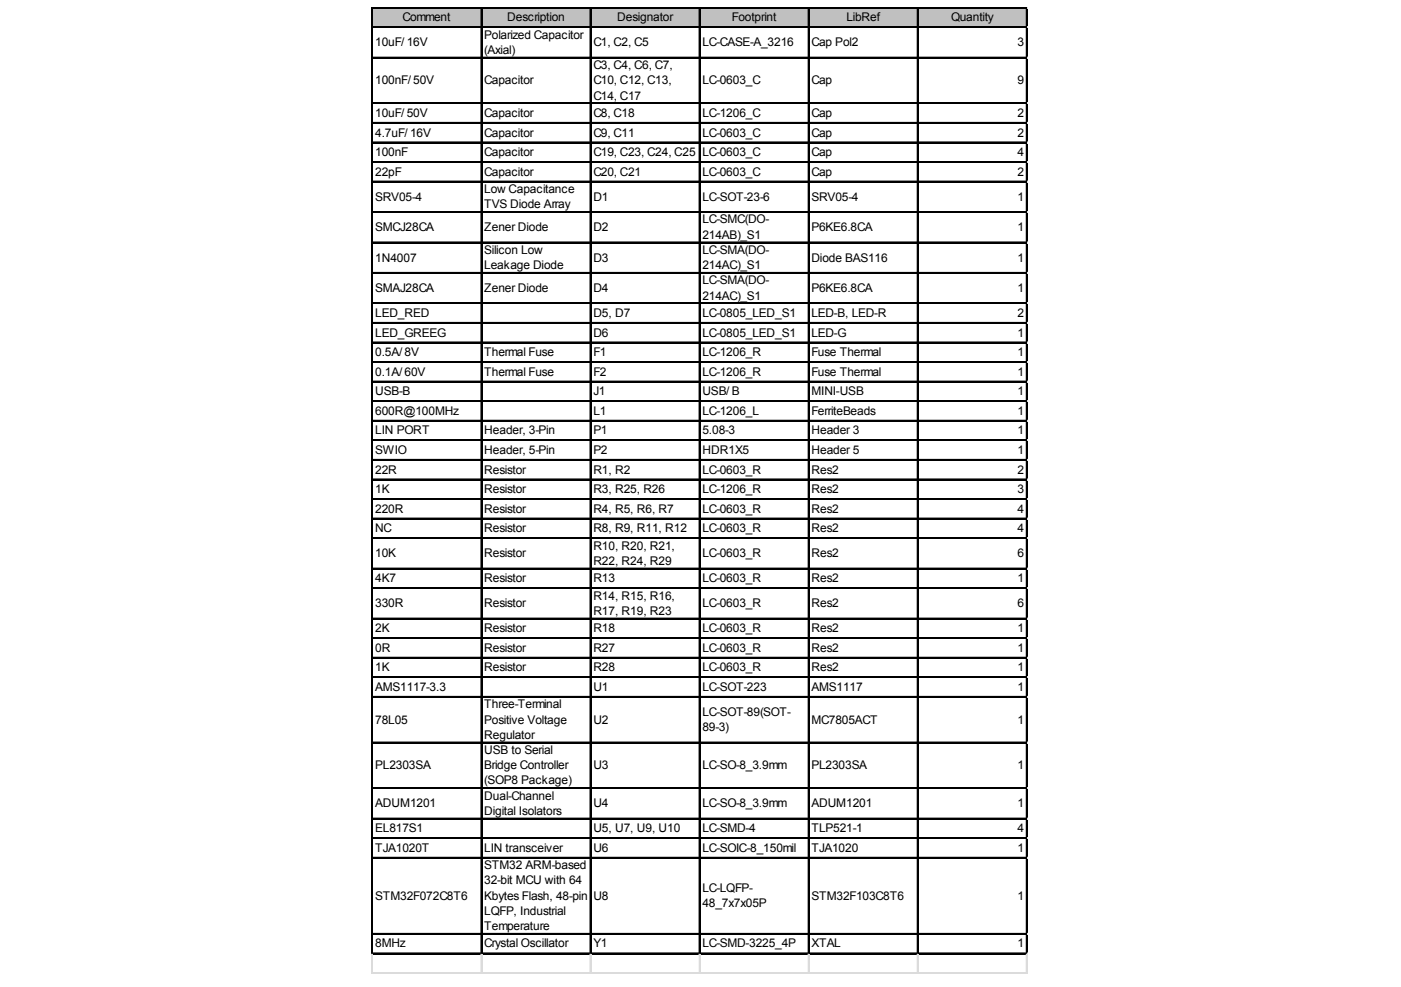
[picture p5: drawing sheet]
<svg xmlns="http://www.w3.org/2000/svg" width="287mm" height="202mm" viewBox="0 0 287 202" stroke-linecap="round" stroke-linejoin="round" font-family="sans-serif">
<defs><g id="words">
<g font-size="2.4">
<text x="82.4" y="4.4">Comment</text>
<text x="103.8" y="4.4">Description</text>
<text x="126.4" y="4.4">Designator</text>
<text x="149.8" y="4.4">Footprint</text>
<text x="173.3" y="4.4">LibRef</text>
<text x="194.7" y="4.4">Quantity</text>
<text x="76.8" y="9.5">10uF/ 16V</text>
<text x="99.1" y="7.9">Polarized Capacitor</text>
<text x="99.1" y="11">(Axial)</text>
<text x="121.5" y="9.5">C1, C2, C5</text>
<text x="143.8" y="9.5">LC-CASE-A_3216</text>
<text x="166.1" y="9.5">Cap Pol2</text>
<text x="208.3" y="9.5">3</text>
<text x="76.8" y="17.3">100nF/ 50V</text>
<text x="99.1" y="17.3">Capacitor</text>
<text x="121.5" y="14.2">C3, C4, C6, C7,</text>
<text x="121.5" y="17.3">C10, C12, C13,</text>
<text x="143.8" y="17.3">LC-0603_C</text>
<text x="166.1" y="17.3">Cap</text>
<text x="208.3" y="17.3">9</text>
<text x="76.8" y="23.9">10uF/ 50V</text>
<text x="99.1" y="23.9">Capacitor</text>
<text x="121.5" y="20.4">C14, C17</text>
<text x="121.5" y="23.9">C8, C18</text>
<text x="143.8" y="23.9">LC-1206_C</text>
<text x="166.1" y="23.9">Cap</text>
<text x="208.3" y="23.9">2</text>
<text x="76.8" y="28">4.7uF/ 16V</text>
<text x="99.1" y="28">Capacitor</text>
<text x="121.5" y="28">C9, C11</text>
<text x="143.8" y="28">LC-0603_C</text>
<text x="166.1" y="28">Cap</text>
<text x="208.3" y="28">2</text>
<text x="76.8" y="32">100nF</text>
<text x="76.8" y="36">22pF</text>
<text x="99.1" y="32">Capacitor</text>
<text x="99.1" y="36">Capacitor</text>
<text x="121.5" y="32">C19, C23, C24, C25</text>
<text x="121.5" y="36">C20, C21</text>
<text x="143.8" y="32">LC-0603_C</text>
<text x="143.8" y="36">LC-0603_C</text>
<text x="166.1" y="32">Cap</text>
<text x="166.1" y="36">Cap</text>
<text x="208.3" y="32">4</text>
<text x="208.3" y="36">2</text>
<text x="76.8" y="41.1">SRV05-4</text>
<text x="99.1" y="39.5">Low Capacitance</text>
<text x="121.5" y="41.1">D1</text>
<text x="143.8" y="41.1">LC-SOT-23-6</text>
<text x="166.1" y="41.1">SRV05-4</text>
<text x="208.3" y="41.1">1</text>
<text x="76.8" y="47.3">SMCJ28CA</text>
<text x="99.1" y="42.7">TVS Diode Array</text>
<text x="99.1" y="47.3">Zener Diode</text>
<text x="121.5" y="47.3">D2</text>
<text x="143.8" y="45.8">LC-SMC(DO-</text>
<text x="166.1" y="47.3">P6KE6.8CA</text>
<text x="208.3" y="47.3">1</text>
<text x="76.8" y="53.6">1N4007</text>
<text x="99.1" y="52">Silicon Low</text>
<text x="121.5" y="53.6">D3</text>
<text x="143.8" y="48.9">214AB)_S1</text>
<text x="143.8" y="52">LC-SMA(DO-</text>
<text x="166.1" y="53.6">Diode BAS116</text>
<text x="208.3" y="53.6">1</text>
<text x="76.8" y="59.8">SMAJ28CA</text>
<text x="99.1" y="55.1">Leakage Diode</text>
<text x="99.1" y="59.8">Zener Diode</text>
<text x="121.5" y="59.8">D4</text>
<text x="143.8" y="55.1">214AC)_S1</text>
<text x="143.8" y="58.2">LC-SMA(DO-</text>
<text x="166.1" y="59.8">P6KE6.8CA</text>
<text x="208.3" y="59.8">1</text>
<text x="76.8" y="64.9">LED_RED</text>
<text x="121.5" y="64.9">D5, D7</text>
<text x="143.8" y="61.4">214AC)_S1</text>
<text x="143.8" y="64.9">LC-0805_LED_S1</text>
<text x="166.1" y="64.9">LED-B, LED-R</text>
<text x="208.3" y="64.9">2</text>
<text x="76.8" y="68.9">LED_GREEG</text>
<text x="121.5" y="68.9">D6</text>
<text x="143.8" y="68.9">LC-0805_LED_S1</text>
<text x="166.1" y="68.9">LED-G</text>
<text x="208.3" y="68.9">1</text>
<text x="76.8" y="72.9">0.5A/ 8V</text>
<text x="76.8" y="76.9">0.1A/ 60V</text>
<text x="99.1" y="72.9">Thermal Fuse</text>
<text x="99.1" y="76.9">Thermal Fuse</text>
<text x="121.5" y="72.9">F1</text>
<text x="121.5" y="76.9">F2</text>
<text x="143.8" y="72.9">LC-1206_R</text>
<text x="143.8" y="76.9">LC-1206_R</text>
<text x="166.1" y="72.9">Fuse Thermal</text>
<text x="166.1" y="76.9">Fuse Thermal</text>
<text x="208.3" y="72.9">1</text>
<text x="208.3" y="76.9">1</text>
<text x="76.8" y="80.9">USB-B</text>
<text x="121.5" y="80.9">J1</text>
<text x="143.8" y="80.9">USB/ B</text>
<text x="166.1" y="80.9">MINI-USB</text>
<text x="208.3" y="80.9">1</text>
<text x="76.8" y="85">600R@100MHz</text>
<text x="76.8" y="89">LIN PORT</text>
<text x="99.1" y="89">Header, 3-Pin</text>
<text x="121.5" y="85">L1</text>
<text x="121.5" y="89">P1</text>
<text x="143.8" y="85">LC-1206_L</text>
<text x="143.8" y="89">5.08-3</text>
<text x="166.1" y="85">FerriteBeads</text>
<text x="166.1" y="89">Header 3</text>
<text x="208.3" y="85">1</text>
<text x="208.3" y="89">1</text>
<text x="76.8" y="93">SWIO</text>
<text x="99.1" y="93">Header, 5-Pin</text>
<text x="121.5" y="93">P2</text>
<text x="143.8" y="93">HDR1X5</text>
<text x="166.1" y="93">Header 5</text>
<text x="208.3" y="93">1</text>
<text x="76.8" y="97">22R</text>
<text x="76.8" y="101">1K</text>
<text x="99.1" y="97">Resistor</text>
<text x="99.1" y="101">Resistor</text>
<text x="121.5" y="97">R1, R2</text>
<text x="121.5" y="101">R3, R25, R26</text>
<text x="143.8" y="97">LC-0603_R</text>
<text x="143.8" y="101">LC-1206_R</text>
<text x="166.1" y="97">Res2</text>
<text x="166.1" y="101">Res2</text>
<text x="208.3" y="97">2</text>
<text x="208.3" y="101">3</text>
<text x="76.8" y="105">220R</text>
<text x="99.1" y="105">Resistor</text>
<text x="121.5" y="105">R4, R5, R6, R7</text>
<text x="143.8" y="105">LC-0603_R</text>
<text x="166.1" y="105">Res2</text>
<text x="208.3" y="105">4</text>
<text x="76.8" y="109">NC</text>
<text x="99.1" y="109">Resistor</text>
<text x="121.5" y="109">R8, R9, R11, R12</text>
<text x="121.5" y="112.6">R10, R20, R21,</text>
<text x="143.8" y="109">LC-0603_R</text>
<text x="166.1" y="109">Res2</text>
<text x="208.3" y="109">4</text>
<text x="76.8" y="114.1">10K</text>
<text x="76.8" y="119.2">4K7</text>
<text x="99.1" y="114.1">Resistor</text>
<text x="99.1" y="119.2">Resistor</text>
<text x="121.5" y="115.7">R22, R24, R29</text>
<text x="121.5" y="119.2">R13</text>
<text x="143.8" y="114.1">LC-0603_R</text>
<text x="143.8" y="119.2">LC-0603_R</text>
<text x="166.1" y="114.1">Res2</text>
<text x="166.1" y="119.2">Res2</text>
<text x="208.3" y="114.1">6</text>
<text x="208.3" y="119.2">1</text>
<text x="76.8" y="124.4">330R</text>
<text x="99.1" y="124.4">Resistor</text>
<text x="121.5" y="122.8">R14, R15, R16,</text>
<text x="121.5" y="125.9">R17, R19, R23</text>
<text x="143.8" y="124.4">LC-0603_R</text>
<text x="166.1" y="124.4">Res2</text>
<text x="208.3" y="124.4">6</text>
<text x="76.8" y="129.5">2K</text>
<text x="99.1" y="129.5">Resistor</text>
<text x="121.5" y="129.5">R18</text>
<text x="143.8" y="129.5">LC-0603_R</text>
<text x="166.1" y="129.5">Res2</text>
<text x="208.3" y="129.5">1</text>
<text x="76.8" y="133.5">0R</text>
<text x="76.8" y="137.5">1K</text>
<text x="99.1" y="133.5">Resistor</text>
<text x="99.1" y="137.5">Resistor</text>
<text x="121.5" y="133.5">R27</text>
<text x="121.5" y="137.5">R28</text>
<text x="143.8" y="133.5">LC-0603_R</text>
<text x="143.8" y="137.5">LC-0603_R</text>
<text x="166.1" y="133.5">Res2</text>
<text x="166.1" y="137.5">Res2</text>
<text x="208.3" y="133.5">1</text>
<text x="208.3" y="137.5">1</text>
<text x="76.8" y="141.5">AMS1117-3.3</text>
<text x="121.5" y="141.5">U1</text>
<text x="143.8" y="141.5">LC-SOT-223</text>
<text x="166.1" y="141.5">AMS1117</text>
<text x="208.3" y="141.5">1</text>
<text x="76.8" y="148.2">78L05</text>
<text x="99.1" y="145.1">Three-Terminal</text>
<text x="99.1" y="148.2">Positive Voltage</text>
<text x="121.5" y="148.2">U2</text>
<text x="143.8" y="146.6">LC-SOT-89(SOT-</text>
<text x="143.8" y="149.7">89-3)</text>
<text x="166.1" y="148.2">MC7805ACT</text>
<text x="208.3" y="148.2">1</text>
<text x="99.1" y="151.3">Regulator</text>
<text x="99.1" y="154.4">USB to Serial</text>
<text x="76.8" y="157.5">PL2303SA</text>
<text x="99.1" y="157.5">Bridge Controller</text>
<text x="99.1" y="160.7">(SOP8 Package)</text>
<text x="121.5" y="157.5">U3</text>
<text x="143.8" y="157.5">LC-SO-8_3.9mm</text>
<text x="166.1" y="157.5">PL2303SA</text>
<text x="208.3" y="157.5">1</text>
<text x="76.8" y="165.3">ADUM1201</text>
<text x="99.1" y="163.8">Dual-Channel</text>
<text x="99.1" y="166.9">Digital Isolators</text>
<text x="121.5" y="165.3">U4</text>
<text x="143.8" y="165.3">LC-SO-8_3.9mm</text>
<text x="166.1" y="165.3">ADUM1201</text>
<text x="208.3" y="165.3">1</text>
<text x="76.8" y="170.5">EL817S1</text>
<text x="121.5" y="170.5">U5, U7, U9, U10</text>
<text x="143.8" y="170.5">LC-SMD-4</text>
<text x="166.1" y="170.5">TLP521-1</text>
<text x="208.3" y="170.5">4</text>
<text x="76.8" y="174.5">TJA1020T</text>
<text x="99.1" y="174.5">LIN transceiver</text>
<text x="99.1" y="178">STM32 ARM-based</text>
<text x="121.5" y="174.5">U6</text>
<text x="143.8" y="174.5">LC-SOIC-8_150mil</text>
<text x="166.1" y="174.5">TJA1020</text>
<text x="208.3" y="174.5">1</text>
<text x="76.8" y="184.3">STM32F072C8T6</text>
<text x="99.1" y="181.1">32-bit MCU with 64</text>
<text x="99.1" y="184.3">Kbytes Flash, 48-pin</text>
<text x="121.5" y="184.3">U8</text>
<text x="143.8" y="182.7">LC-LQFP-</text>
<text x="143.8" y="185.8">48_7x7x05P</text>
<text x="166.1" y="184.3">STM32F103C8T6</text>
<text x="208.3" y="184.3">1</text>
<text x="99.1" y="187.4">LQFP, Industrial</text>
<text x="99.1" y="190.5">Temperature</text>
<text x="76.8" y="194.1">8MHz</text>
<text x="99.1" y="194.1">Crystal Oscillator</text>
<text x="121.5" y="194.1">Y1</text>
<text x="143.8" y="194.1">LC-SMD-3225_4P</text>
<text x="166.1" y="194.1">XTAL</text>
<text x="208.3" y="194.1">1</text>
</g>
</g></defs>
<path d="M76.3 1.6h134v4.1h-134z" fill="#c0c0c0"/>
<g fill="none" stroke="#000" stroke-width=".22">
<path d="M76.1 1.5v193.9M76.3 1.5v193.9M76.4 1.5h133.9M76.4 1.6h133.9M76.4 5.5h133.9M76.4 5.6h133.9M76.4 11.7h133.9M76.4 11.8h133.9M98.5 1.7v193.7M98.6 1.7v193.7M120.8 1.7v193.7M120.9 1.7v193.7"/>
<path d="M143.1 1.7v193.7M143.2 1.7v193.7M165.5 1.7v193.7M165.6 1.7v193.7M187.8 1.7v193.7M187.9 1.7v193.7M210.1 1.7v193.7M210.2 1.7v193.7M76.4 21.1h133.9M76.4 21.2h133.9M76.4 25.1h133.9M76.4 25.2h133.9"/>
<path d="M76.4 29.1h133.9M76.4 29.2h133.9M76.4 33.1h133.9M76.4 33.2h133.9M76.4 37.1h133.9M76.4 37.2h133.9M76.4 43.3h133.9M76.4 43.4h133.9M76.4 49.6h133.9M76.4 49.7h133.9M76.4 55.8h133.9M76.4 55.9h133.9"/>
<path d="M76.4 62h133.9M76.4 62.1h133.9M76.4 66h133.9M76.4 66.2h133.9M76.4 70h133.9M76.4 70.2h133.9M76.4 74.1h133.9M76.4 74.2h133.9M76.4 78.1h133.9M76.4 78.2h133.9M76.4 82.1h133.9M76.4 82.2h133.9"/>
<path d="M76.4 86.1h133.9M76.4 86.2h133.9M76.4 90.1h133.9M76.4 90.2h133.9M76.4 94.1h133.9M76.4 94.2h133.9M76.4 98.1h133.9M76.4 98.2h133.9M76.4 102.1h133.9M76.4 102.2h133.9M76.4 106.1h133.9M76.4 106.2h133.9"/>
<path d="M76.4 110.1h133.9M76.4 110.2h133.9M76.4 116.4h133.9M76.4 116.5h133.9M76.4 120.4h133.9M76.4 120.5h133.9M76.4 126.6h133.9M76.4 126.7h133.9M76.4 130.6h133.9M76.4 130.7h133.9M76.4 134.6h133.9M76.4 134.7h133.9"/>
<path d="M76.4 138.6h133.9M76.4 138.7h133.9M76.4 142.6h133.9M76.4 142.7h133.9M76.4 152h133.9M76.4 152.1h133.9M76.4 161.3h133.9M76.4 161.4h133.9M76.4 167.6h133.9M76.4 167.7h133.9M76.4 171.6h133.9M76.4 171.7h133.9"/>
<path d="M76.4 175.6h133.9M76.4 175.7h133.9M76.4 191.2h133.9M76.4 191.3h133.9M76.4 195.2h133.9M76.4 195.3h133.9"/>
</g>
<g fill="none" stroke="#dadcdd" stroke-width=".22">
<path d="M210.3 1.5h.1M76.1 195.4v4.1M76.3 195.4v4.1M98.5 195.4v4.1M98.6 195.4v4.1M120.8 195.4v4.1M120.9 195.4v4.1M143.1 195.4v4.1M143.2 195.4v4.1M165.5 195.4v4.1M165.6 195.4v4.1M187.8 195.4v4.1"/>
<path d="M187.9 195.4v4.1M210.1 195.4v4.1M210.2 195.4v4.1"/>
</g>
<path d="M210.3 1.5l.1 .2z" fill="#dadcdd"/>
<path d="M210.3 5.5h.1" fill="none" stroke="#dadcdd" stroke-width=".22"/>
<path d="M210.3 5.5l.1 .2z" fill="#dadcdd"/>
<path d="M210.3 11.7h.1" fill="none" stroke="#dadcdd" stroke-width=".22"/>
<path d="M210.3 11.7l.1 .2z" fill="#dadcdd"/>
<path d="M210.3 21.1h.1" fill="none" stroke="#dadcdd" stroke-width=".22"/>
<path d="M210.3 21.1l.1 .2z" fill="#dadcdd"/>
<path d="M210.3 25.1h.1" fill="none" stroke="#dadcdd" stroke-width=".22"/>
<path d="M210.3 25.1l.1 .2z" fill="#dadcdd"/>
<path d="M210.3 29.1h.1" fill="none" stroke="#dadcdd" stroke-width=".22"/>
<path d="M210.3 29.1l.1 .2z" fill="#dadcdd"/>
<path d="M210.3 33.1h.1" fill="none" stroke="#dadcdd" stroke-width=".22"/>
<path d="M210.3 33.1l.1 .2z" fill="#dadcdd"/>
<path d="M210.3 37.1h.1" fill="none" stroke="#dadcdd" stroke-width=".22"/>
<path d="M210.3 37.1l.1 .2z" fill="#dadcdd"/>
<path d="M210.3 43.3h.1" fill="none" stroke="#dadcdd" stroke-width=".22"/>
<path d="M210.3 43.3l.1 .3z" fill="#dadcdd"/>
<path d="M210.3 49.6h.1" fill="none" stroke="#dadcdd" stroke-width=".22"/>
<path d="M210.3 49.6l.1 .2z" fill="#dadcdd"/>
<path d="M210.3 55.8h.1" fill="none" stroke="#dadcdd" stroke-width=".22"/>
<path d="M210.3 55.8l.1 .2z" fill="#dadcdd"/>
<path d="M210.3 62h.1" fill="none" stroke="#dadcdd" stroke-width=".22"/>
<path d="M210.3 62l.1 .3z" fill="#dadcdd"/>
<path d="M210.3 66h.1" fill="none" stroke="#dadcdd" stroke-width=".22"/>
<path d="M210.3 66l.1 .3z" fill="#dadcdd"/>
<path d="M210.3 70h.1" fill="none" stroke="#dadcdd" stroke-width=".22"/>
<path d="M210.3 70l.1 .3z" fill="#dadcdd"/>
<path d="M210.3 74.1h.1" fill="none" stroke="#dadcdd" stroke-width=".22"/>
<path d="M210.3 74.1l.1 .2z" fill="#dadcdd"/>
<path d="M210.3 78.1h.1" fill="none" stroke="#dadcdd" stroke-width=".22"/>
<path d="M210.3 78.1l.1 .2z" fill="#dadcdd"/>
<path d="M210.3 82.1h.1" fill="none" stroke="#dadcdd" stroke-width=".22"/>
<path d="M210.3 82.1l.1 .2z" fill="#dadcdd"/>
<path d="M210.3 86.1h.1" fill="none" stroke="#dadcdd" stroke-width=".22"/>
<path d="M210.3 86.1l.1 .2z" fill="#dadcdd"/>
<path d="M210.3 90.1h.1" fill="none" stroke="#dadcdd" stroke-width=".22"/>
<path d="M210.3 90.1l.1 .2z" fill="#dadcdd"/>
<path d="M210.3 94.1h.1" fill="none" stroke="#dadcdd" stroke-width=".22"/>
<path d="M210.3 94.1l.1 .2z" fill="#dadcdd"/>
<path d="M210.3 98.1h.1" fill="none" stroke="#dadcdd" stroke-width=".22"/>
<path d="M210.3 98.1l.1 .2z" fill="#dadcdd"/>
<path d="M210.3 102.1h.1" fill="none" stroke="#dadcdd" stroke-width=".22"/>
<path d="M210.3 102.1l.1 .2z" fill="#dadcdd"/>
<path d="M210.3 106.1h.1" fill="none" stroke="#dadcdd" stroke-width=".22"/>
<path d="M210.3 106.1l.1 .2z" fill="#dadcdd"/>
<path d="M210.3 110.1h.1" fill="none" stroke="#dadcdd" stroke-width=".22"/>
<path d="M210.3 110.1l.1 .2z" fill="#dadcdd"/>
<path d="M210.3 116.4h.1" fill="none" stroke="#dadcdd" stroke-width=".22"/>
<path d="M210.3 116.4l.1 .2z" fill="#dadcdd"/>
<path d="M210.3 120.4h.1" fill="none" stroke="#dadcdd" stroke-width=".22"/>
<path d="M210.3 120.4l.1 .2z" fill="#dadcdd"/>
<path d="M210.3 126.6h.1" fill="none" stroke="#dadcdd" stroke-width=".22"/>
<path d="M210.3 126.6l.1 .2z" fill="#dadcdd"/>
<path d="M210.3 130.6h.1" fill="none" stroke="#dadcdd" stroke-width=".22"/>
<path d="M210.3 130.6l.1 .2z" fill="#dadcdd"/>
<path d="M210.3 134.6h.1" fill="none" stroke="#dadcdd" stroke-width=".22"/>
<path d="M210.3 134.6l.1 .2z" fill="#dadcdd"/>
<path d="M210.3 138.6h.1" fill="none" stroke="#dadcdd" stroke-width=".22"/>
<path d="M210.3 138.6l.1 .2z" fill="#dadcdd"/>
<path d="M210.3 142.6h.1" fill="none" stroke="#dadcdd" stroke-width=".22"/>
<path d="M210.3 142.6l.1 .3z" fill="#dadcdd"/>
<path d="M210.3 152h.1" fill="none" stroke="#dadcdd" stroke-width=".22"/>
<path d="M210.3 152l.1 .2z" fill="#dadcdd"/>
<path d="M210.3 161.3h.1" fill="none" stroke="#dadcdd" stroke-width=".22"/>
<path d="M210.3 161.3l.1 .3z" fill="#dadcdd"/>
<path d="M210.3 167.6h.1" fill="none" stroke="#dadcdd" stroke-width=".22"/>
<path d="M210.3 167.6l.1 .2z" fill="#dadcdd"/>
<path d="M210.3 171.6h.1" fill="none" stroke="#dadcdd" stroke-width=".22"/>
<path d="M210.3 171.6l.1 .2z" fill="#dadcdd"/>
<path d="M210.3 175.6h.1" fill="none" stroke="#dadcdd" stroke-width=".22"/>
<path d="M210.3 175.6l.1 .2z" fill="#dadcdd"/>
<path d="M210.3 191.2h.1" fill="none" stroke="#dadcdd" stroke-width=".22"/>
<path d="M210.3 191.2l.1 .2z" fill="#dadcdd"/>
<path d="M210.3 195.2h.1" fill="none" stroke="#dadcdd" stroke-width=".22"/>
<path d="M210.3 195.2l.1 .2z" fill="#dadcdd"/>
<path d="M76.1 199.2h134.3M76.1 199.3h134.3" fill="none" stroke="#dadcdd" stroke-width=".22"/>
<use href="#words"/>
</svg>
